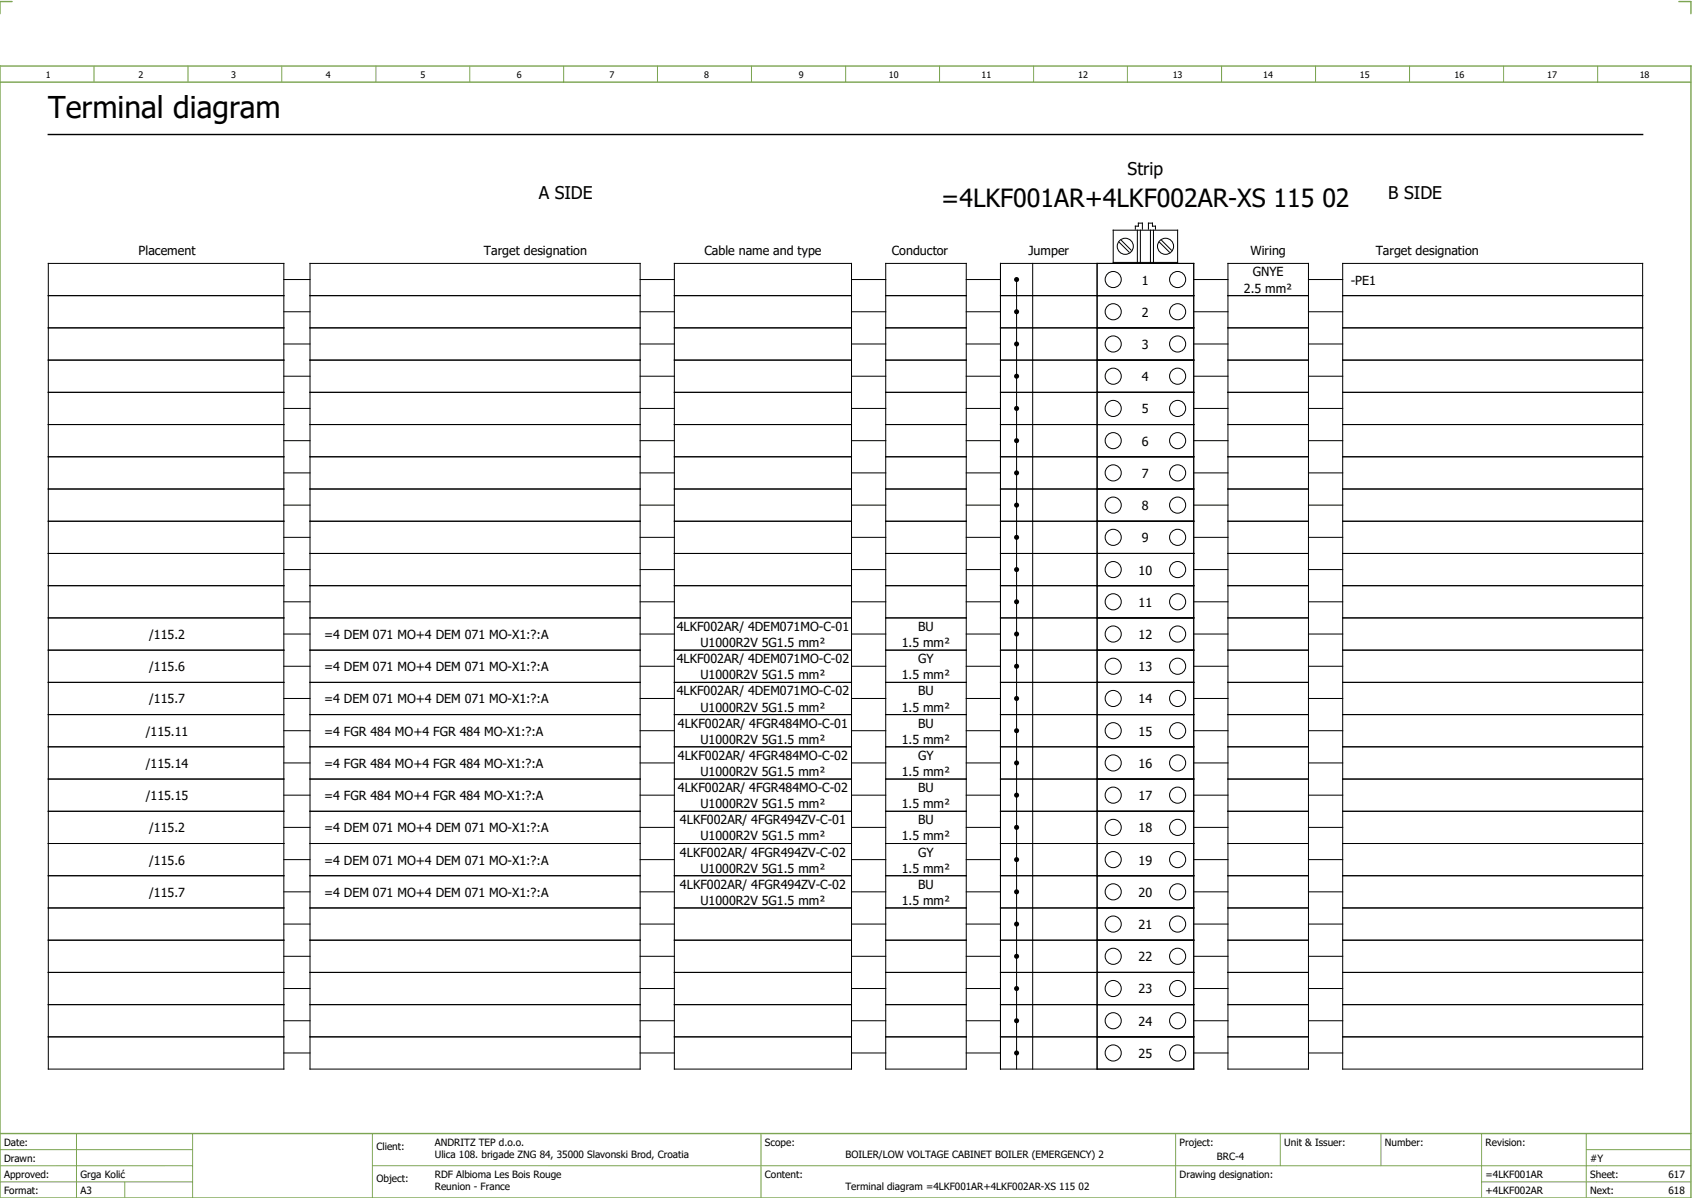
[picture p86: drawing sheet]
<svg xmlns="http://www.w3.org/2000/svg" width="421mm" height="297mm" viewBox="0 0 421 297" stroke-linecap="round" stroke-linejoin="round" font-family="sans-serif">
<defs><g id="words">
<text font-size="7.5" x="12" y="29.4">Terminal diagram</text>
<text font-size="6.2" x="233.8" y="51.4">=4LKF001AR+4LKF002AR-XS 115 02</text>
<g font-size="4.3">
<text x="280.1" y="43.4">Strip</text>
<text x="133.8" y="49.4">A SIDE</text>
<text x="344.8" y="49.4">B SIDE</text>
</g>
<g font-size="3.1">
<text x="34.4" y="63.4">Placement</text>
<text x="120.2" y="63.4">Target designation</text>
<text x="175" y="63.4">Cable name and type</text>
<text x="221.5" y="63.4">Conductor</text>
<text x="255.4" y="63.4">Jumper</text>
<text x="310.6" y="63.4">Wiring</text>
<text x="341.7" y="63.4">Target designation</text>
<text x="283.7" y="70.6">1</text>
<text x="311.2" y="68.6">GNYE</text>
<text x="335.5" y="70.6">-PE1</text>
<text x="309" y="72.6">2.5 mm²</text>
<text x="283.7" y="78.6">2</text>
<text x="283.7" y="86.6">3</text>
<text x="283.7" y="94.6">4</text>
<text x="283.7" y="102.6">5</text>
<text x="283.7" y="110.6">6</text>
<text x="283.7" y="118.6">7</text>
<text x="283.7" y="126.6">8</text>
<text x="283.7" y="134.6">9</text>
<text x="282.8" y="142.6">10</text>
<text x="282.8" y="150.6">11</text>
<text x="37" y="158.6">/115.2</text>
<text x="80.5" y="158.6">=4 DEM 071 MO+4 DEM 071 MO-X1:?:A</text>
<text x="168.1" y="156.6">4LKF002AR/ 4DEM071MO-C-01</text>
<text x="174" y="160.6">U1000R2V 5G1.5 mm²</text>
<text x="224" y="160.6">1.5 mm²</text>
<text x="228.1" y="156.6">BU</text>
<text x="282.8" y="158.6">12</text>
<text x="37" y="166.6">/115.6</text>
<text x="80.5" y="166.6">=4 DEM 071 MO+4 DEM 071 MO-X1:?:A</text>
<text x="168.1" y="164.6">4LKF002AR/ 4DEM071MO-C-02</text>
<text x="228.1" y="164.6">GY</text>
<text x="282.8" y="166.6">13</text>
<text x="168.1" y="172.6">4LKF002AR/ 4DEM071MO-C-02</text>
<text x="174" y="168.6">U1000R2V 5G1.5 mm²</text>
<text x="224" y="168.6">1.5 mm²</text>
<text x="228.1" y="172.6">BU</text>
<text x="37" y="174.6">/115.7</text>
<text x="80.5" y="174.6">=4 DEM 071 MO+4 DEM 071 MO-X1:?:A</text>
<text x="174" y="176.6">U1000R2V 5G1.5 mm²</text>
<text x="224" y="176.6">1.5 mm²</text>
<text x="282.8" y="174.6">14</text>
<text x="36.2" y="182.6">/115.11</text>
<text x="80.5" y="182.6">=4 FGR 484 MO+4 FGR 484 MO-X1:?:A</text>
<text x="168.4" y="180.6">4LKF002AR/ 4FGR484MO-C-01</text>
<text x="174" y="184.6">U1000R2V 5G1.5 mm²</text>
<text x="224" y="184.6">1.5 mm²</text>
<text x="228.1" y="180.6">BU</text>
<text x="282.8" y="182.6">15</text>
<text x="36.2" y="190.6">/115.14</text>
<text x="80.5" y="190.6">=4 FGR 484 MO+4 FGR 484 MO-X1:?:A</text>
<text x="168.4" y="188.6">4LKF002AR/ 4FGR484MO-C-02</text>
<text x="228.1" y="188.6">GY</text>
<text x="282.8" y="190.6">16</text>
<text x="168.4" y="196.6">4LKF002AR/ 4FGR484MO-C-02</text>
<text x="174" y="192.6">U1000R2V 5G1.5 mm²</text>
<text x="224" y="192.6">1.5 mm²</text>
<text x="228.1" y="196.6">BU</text>
<text x="36.2" y="198.6">/115.15</text>
<text x="80.5" y="198.6">=4 FGR 484 MO+4 FGR 484 MO-X1:?:A</text>
<text x="174" y="200.6">U1000R2V 5G1.5 mm²</text>
<text x="224" y="200.6">1.5 mm²</text>
<text x="282.8" y="198.6">17</text>
<text x="37" y="206.6">/115.2</text>
<text x="80.5" y="206.6">=4 DEM 071 MO+4 DEM 071 MO-X1:?:A</text>
<text x="168.9" y="204.6">4LKF002AR/ 4FGR494ZV-C-01</text>
<text x="174" y="208.6">U1000R2V 5G1.5 mm²</text>
<text x="224" y="208.6">1.5 mm²</text>
<text x="228.1" y="204.6">BU</text>
<text x="282.8" y="206.6">18</text>
<text x="37" y="214.6">/115.6</text>
<text x="80.5" y="214.6">=4 DEM 071 MO+4 DEM 071 MO-X1:?:A</text>
<text x="168.9" y="212.6">4LKF002AR/ 4FGR494ZV-C-02</text>
<text x="228.1" y="212.6">GY</text>
<text x="282.8" y="214.6">19</text>
<text x="168.9" y="220.6">4LKF002AR/ 4FGR494ZV-C-02</text>
<text x="174" y="216.6">U1000R2V 5G1.5 mm²</text>
<text x="224" y="216.6">1.5 mm²</text>
<text x="228.1" y="220.6">BU</text>
<text x="37" y="222.6">/115.7</text>
<text x="80.5" y="222.6">=4 DEM 071 MO+4 DEM 071 MO-X1:?:A</text>
<text x="174" y="224.6">U1000R2V 5G1.5 mm²</text>
<text x="224" y="224.6">1.5 mm²</text>
<text x="282.8" y="222.6">20</text>
<text x="282.8" y="230.6">21</text>
<text x="282.8" y="238.6">22</text>
<text x="282.8" y="246.6">23</text>
<text x="282.8" y="254.6">24</text>
<text x="282.8" y="262.6">25</text>
</g>
<g font-size="2.5">
<text x="1" y="284.4">Date:</text>
<text x="93.5" y="285.4">Client:</text>
<text x="108" y="284.4">ANDRITZ TEP d.o.o.</text>
<text x="108" y="287.4">Ulica 108. brigade ZNG 84, 35000 Slavonski Brod, Croatia</text>
<text x="190" y="284.4">Scope:</text>
<text x="210" y="287.4">BOILER/LOW VOLTAGE CABINET BOILER (EMERGENCY) 2</text>
<text x="293" y="284.4">Project:</text>
<text x="302.3" y="287.9">BRC-4</text>
<text x="319" y="284.4">Unit &amp; Issuer:</text>
<text x="344" y="284.4">Number:</text>
<text x="369" y="284.4">Revision:</text>
<text x="1" y="288.4">Drawn:</text>
<text x="1" y="292.4">Approved:</text>
<text x="20" y="292.4">Grga Kolić</text>
<text x="93.5" y="293.4">Object:</text>
<text x="108" y="292.4">RDF Albioma Les Bois Rouge</text>
<text x="190" y="292.4">Content:</text>
<text x="293" y="292.4">Drawing designation:</text>
<text x="369" y="292.4">=4LKF001AR</text>
<text x="395" y="292.4">Sheet:</text>
<text x="395" y="288.4">#Y</text>
<text x="414.4" y="292.4">617</text>
<text x="1" y="296.4">Format:</text>
<text x="20" y="296.4">A3</text>
<text x="108" y="295.4">Reunion - France</text>
<text x="210" y="295.4">Terminal diagram =4LKF001AR+4LKF002AR-XS 115 02</text>
<text x="369" y="296.4">+4LKF002AR</text>
<text x="395" y="296.4">Next:</text>
<text x="414.4" y="296.4">618</text>
</g>
<g font-size="2.2">
<text x="11.4" y="19.4">1</text>
<text x="34.4" y="19.4">2</text>
<text x="57.4" y="19.4">3</text>
<text x="80.9" y="19.4">4</text>
<text x="104.4" y="19.4">5</text>
<text x="128.4" y="19.4">6</text>
<text x="151.4" y="19.4">7</text>
<text x="174.9" y="19.4">8</text>
<text x="198.4" y="19.4">9</text>
<text x="220.8" y="19.4">10</text>
<text x="243.8" y="19.4">11</text>
<text x="267.8" y="19.4">12</text>
<text x="291.3" y="19.4">13</text>
<text x="313.8" y="19.4">14</text>
<text x="337.8" y="19.4">15</text>
<text x="361.3" y="19.4">16</text>
<text x="384.3" y="19.4">17</text>
<text x="407.3" y="19.4">18</text>
</g>
</g></defs>
<path d="M0 16.4h420v281h-420zM3 .4h-3v3M417 .4h3v3M0 20.4h420M0 281.4h420" fill="none" stroke="#7ca552" stroke-width=".35"/>
<g fill="none" stroke="#7ca552" stroke-width=".25">
<path d="M23.4 16.5v4M46.7 16.4v4M70 16.4v4M93.4 16.4v4M116.7 16.5v4M140 16.4v4M163.3 16.4v4M186.7 16.4v4M210 16.4v4M233.4 16.4v4M256.7 16.4v4M280 16.5v4"/>
<path d="M303.4 16.4v4M326.8 16.4v4M350.1 16.4v4M373.5 16.4v4M396.8 16.4v4M0 285.4h47.8M0 293.4h47.8M19 281.4v16M31 293.4v4M47.8 281.4v16M47.8 289.4h-47.8M92.5 281.4v16"/>
<path d="M92.5 289.4h327.5M189 281.4v16M292 281.4v15.8M318 281.4v8M343 281.4v8M368 281.4v15.8M368 293.4h52M394 285.4h26M394 281.4v15.8"/>
</g>
<path d="M12 33.4h396" fill="none" stroke="#000" stroke-width=".35"/>
<g fill="none" stroke="#000" stroke-width=".25">
<path d="M276.5 57.1h16v8h-16zM278.5 59.6l2.5 2.5M282 56.9v-.8h.7v-.7h1.1v1.5M282.5 57.1v8M283.2 57.1v8M285.3 56.9v-1.5h.9v.7h.8v.8M285.8 57.1v8M286.5 57.1v8M288.5 59.6l2.5 2.5M12 73.4h58.5M12 65.4h58.5v200h-58.5zM70.5 69.4h6.5"/>
<path d="M70.5 77.4h6.5M77 73.4h82M77 65.4h82v200h-82zM159 69.4h8.5M159 77.4h8.5M167.5 73.4h44M167.5 65.4h44v200h-44zM211.5 69.4h8.5M211.5 77.4h8.5M220 73.4h20M220 65.4h20v200h-20zM240 69.4h8.5"/>
<path d="M240 77.4h8.5M248.5 73.4h48M248.5 65.4h48v200h-48zM252.5 69.1v196.3M256.5 65.4v200M272.5 65.4v200M278 60.1l2.5 2.5M288 60.1l2.5 2.5M296.5 69.4h8.5M296.5 77.4h8.5M305 73.4h20M305 65.4h20v200h-20z"/>
<path d="M325 69.4h8.5M325 77.4h8.5M333.5 73.4h74.5M333.5 65.4h74.5v200h-74.5zM12 81.4h58.5M12 89.4h58.5M12 97.4h58.5M70.5 85.4h6.5M70.5 93.4h6.5M77 81.4h82M77 89.4h82M77 97.4h82"/>
<path d="M159 85.4h8.5M159 93.4h8.5M167.5 81.4h44M167.5 89.4h44M167.5 97.4h44M211.5 85.4h8.5M211.5 93.4h8.5M220 81.4h20M220 89.4h20M220 97.4h20M240 85.4h8.5M240 93.4h8.5"/>
<path d="M248.5 81.4h48M248.5 89.4h48M248.5 97.4h48M296.5 85.4h8.5M296.5 93.4h8.5M305 81.4h20M305 89.4h20M305 97.4h20M325 85.4h8.5M325 93.4h8.5M333.5 81.4h74.5M333.5 89.4h74.5"/>
<path d="M333.5 97.4h74.5M12 105.4h58.5M12 113.4h58.5M70.5 101.4h6.5M70.5 109.4h6.5M70.5 117.4h6.5M77 105.4h82M77 113.4h82M159 101.4h8.5M159 109.4h8.5M159 117.4h8.5M167.5 105.4h44"/>
<path d="M167.5 113.4h44M211.5 101.4h8.5M211.5 109.4h8.5M211.5 117.4h8.5M220 105.4h20M220 113.4h20M240 101.4h8.5M240 109.4h8.5M240 117.4h8.5M248.5 105.4h48M248.5 113.4h48M296.5 101.4h8.5"/>
<path d="M296.5 109.4h8.5M296.5 117.4h8.5M305 105.4h20M305 113.4h20M325 101.4h8.5M325 109.4h8.5M325 117.4h8.5M333.5 105.4h74.5M333.5 113.4h74.5M12 121.4h58.5M12 129.4h58.5M12 137.4h58.5"/>
<path d="M70.5 125.4h6.5M70.5 133.4h6.5M77 121.4h82M77 129.4h82M77 137.4h82M159 125.4h8.5M159 133.4h8.5M167.5 121.4h44M167.5 129.4h44M167.5 137.4h44M211.5 125.4h8.5M211.5 133.4h8.5"/>
<path d="M220 121.4h20M220 129.4h20M220 137.4h20M240 125.4h8.5M240 133.4h8.5M248.5 121.4h48M248.5 129.4h48M248.5 137.4h48M296.5 125.4h8.5M296.5 133.4h8.5M305 121.4h20M305 129.4h20"/>
<path d="M305 137.4h20M325 125.4h8.5M325 133.4h8.5M333.5 121.4h74.5M333.5 129.4h74.5M333.5 137.4h74.5M12 145.4h58.5M12 153.4h58.5M70.5 141.4h6.5M70.5 149.4h6.5M70.5 157.4h6.5M77 145.4h82"/>
<path d="M77 153.4h82M159 141.4h8.5M159 149.4h8.5M159 157.4h8.5M167.5 145.4h44M167.5 153.4h44M211.5 141.4h8.5M211.5 149.4h8.5M211.5 157.4h8.5M220 145.4h20M220 153.4h20M240 141.4h8.5"/>
<path d="M240 149.4h8.5M240 157.4h8.5M248.5 145.4h48M248.5 153.4h48M296.5 141.4h8.5M296.5 149.4h8.5M296.5 157.4h8.5M305 145.4h20M305 153.4h20M325 141.4h8.5M325 149.4h8.5M325 157.4h8.5"/>
<path d="M333.5 145.4h74.5M333.5 153.4h74.5M12 161.4h58.5M12 169.4h58.5M12 177.4h58.5M70.5 165.4h6.5M70.5 173.4h6.5M77 161.4h82M77 169.4h82M77 177.4h82M159 165.4h8.5M159 173.4h8.5"/>
<path d="M167.5 161.4h44M167.5 169.4h44M167.5 177.4h44M211.5 165.4h8.5M211.5 173.4h8.5M220 161.4h20M220 169.4h20M220 177.4h20M240 165.4h8.5M240 173.4h8.5M248.5 161.4h48M248.5 169.4h48"/>
<path d="M248.5 177.4h48M296.5 165.4h8.5M296.5 173.4h8.5M305 161.4h20M305 169.4h20M305 177.4h20M325 165.4h8.5M325 173.4h8.5M333.5 161.4h74.5M333.5 169.4h74.5M333.5 177.4h74.5M12 185.4h58.5"/>
<path d="M12 193.4h58.5M70.5 181.4h6.5M70.5 189.4h6.5M70.5 197.4h6.5M77 185.4h82M77 193.4h82M159 181.4h8.5M159 189.4h8.5M159 197.4h8.5M167.5 185.4h44M167.5 193.4h44M211.5 181.4h8.5"/>
<path d="M211.5 189.4h8.5M211.5 197.4h8.5M220 185.4h20M220 193.4h20M240 181.4h8.5M240 189.4h8.5M240 197.4h8.5M248.5 185.4h48M248.5 193.4h48M296.5 181.4h8.5M296.5 189.4h8.5M296.5 197.4h8.5"/>
<path d="M305 185.4h20M305 193.4h20M325 181.4h8.5M325 189.4h8.5M325 197.4h8.5M333.5 185.4h74.5M333.5 193.4h74.5M12 201.4h58.5M12 209.4h58.5M12 217.4h58.5M70.5 205.4h6.5M70.5 213.4h6.5"/>
<path d="M77 201.4h82M77 209.4h82M77 217.4h82M159 205.4h8.5M159 213.4h8.5M167.5 201.4h44M167.5 209.4h44M167.5 217.4h44M211.5 205.4h8.5M211.5 213.4h8.5M220 201.4h20M220 209.4h20"/>
<path d="M220 217.4h20M240 205.4h8.5M240 213.4h8.5M248.5 201.4h48M248.5 209.4h48M248.5 217.4h48M296.5 205.4h8.5M296.5 213.4h8.5M305 201.4h20M305 209.4h20M305 217.4h20M325 205.4h8.5"/>
<path d="M325 213.4h8.5M333.5 201.4h74.5M333.5 209.4h74.5M333.5 217.4h74.5M12 225.4h58.5M12 233.4h58.5M70.5 221.4h6.5M70.5 229.4h6.5M70.5 237.4h6.5M77 225.4h82M77 233.4h82M159 221.4h8.5"/>
<path d="M159 229.4h8.5M159 237.4h8.5M167.5 225.4h44M167.5 233.4h44M211.5 221.4h8.5M211.5 229.4h8.5M211.5 237.4h8.5M220 225.4h20M220 233.4h20M240 221.4h8.5M240 229.4h8.5M240 237.4h8.5"/>
<path d="M248.5 225.4h48M248.5 233.4h48M296.5 221.4h8.5M296.5 229.4h8.5M296.5 237.4h8.5M305 225.4h20M305 233.4h20M325 221.4h8.5M325 229.4h8.5M325 237.4h8.5M333.5 225.4h74.5M333.5 233.4h74.5"/>
<path d="M12 241.4h58.5M12 249.4h58.5M12 257.4h58.5M70.5 245.4h6.5M70.5 253.4h6.5M77 241.4h82M77 249.4h82M77 257.4h82M159 245.4h8.5M159 253.4h8.5M167.5 241.4h44M167.5 249.4h44"/>
<path d="M167.5 257.4h44M211.5 245.4h8.5M211.5 253.4h8.5M220 241.4h20M220 249.4h20M220 257.4h20M240 245.4h8.5M240 253.4h8.5M248.5 241.4h48M248.5 249.4h48M248.5 257.4h48M296.5 245.4h8.5"/>
<path d="M296.5 253.4h8.5M305 241.4h20M305 249.4h20M305 257.4h20M325 245.4h8.5M325 253.4h8.5M333.5 241.4h74.5M333.5 249.4h74.5M333.5 257.4h74.5M70.5 261.4h6.5M159 261.4h8.5M211.5 261.4h8.5"/>
<path d="M240 261.4h8.5M296.5 261.4h8.5M325 261.4h8.5"/>
<circle cx="276.5" cy="69.4" r="2"/>
<circle cx="276.5" cy="77.4" r="2"/>
<circle cx="279.5" cy="61.1" r="2"/>
<circle cx="289.5" cy="61.1" r="2"/>
<circle cx="292.5" cy="69.4" r="2"/>
<circle cx="292.5" cy="77.4" r="2"/>
<circle cx="276.5" cy="93.4" r="2"/>
<circle cx="276.5" cy="85.4" r="2"/>
<circle cx="292.5" cy="93.4" r="2"/>
<circle cx="292.5" cy="85.4" r="2"/>
<circle cx="276.5" cy="117.4" r="2"/>
<circle cx="276.5" cy="109.4" r="2"/>
<circle cx="276.5" cy="101.4" r="2"/>
<circle cx="292.5" cy="117.4" r="2"/>
<circle cx="292.5" cy="109.4" r="2"/>
<circle cx="292.5" cy="101.4" r="2"/>
<circle cx="276.5" cy="133.4" r="2"/>
<circle cx="276.5" cy="125.4" r="2"/>
<circle cx="292.5" cy="125.4" r="2"/>
<circle cx="292.5" cy="133.4" r="2"/>
<circle cx="276.5" cy="149.4" r="2"/>
<circle cx="276.5" cy="157.4" r="2"/>
<circle cx="276.5" cy="141.4" r="2"/>
<circle cx="292.5" cy="149.4" r="2"/>
<circle cx="292.5" cy="141.4" r="2"/>
<circle cx="292.5" cy="157.4" r="2"/>
<circle cx="276.5" cy="165.4" r="2"/>
<circle cx="276.5" cy="173.4" r="2"/>
<circle cx="292.5" cy="165.4" r="2"/>
<circle cx="292.5" cy="173.4" r="2"/>
<circle cx="276.5" cy="189.4" r="2"/>
<circle cx="276.5" cy="197.4" r="2"/>
<circle cx="276.5" cy="181.4" r="2"/>
<circle cx="292.5" cy="189.4" r="2"/>
<circle cx="292.5" cy="197.4" r="2"/>
<circle cx="292.5" cy="181.4" r="2"/>
<circle cx="276.5" cy="213.4" r="2"/>
<circle cx="276.5" cy="205.4" r="2"/>
<circle cx="292.5" cy="213.4" r="2"/>
<circle cx="292.5" cy="205.4" r="2"/>
<circle cx="276.5" cy="237.4" r="2"/>
<circle cx="276.5" cy="229.4" r="2"/>
<circle cx="276.5" cy="221.4" r="2"/>
<circle cx="292.5" cy="237.4" r="2"/>
<circle cx="292.5" cy="229.4" r="2"/>
<circle cx="292.5" cy="221.4" r="2"/>
<circle cx="276.5" cy="245.4" r="2"/>
<circle cx="276.5" cy="253.4" r="2"/>
<circle cx="292.5" cy="245.4" r="2"/>
<circle cx="292.5" cy="253.4" r="2"/>
<circle cx="276.5" cy="261.4" r="2"/>
<circle cx="292.5" cy="261.4" r="2"/>
</g>
<g fill="#000">
<circle cx="252.5" cy="77.4" r=".63"/>
<circle cx="252.5" cy="69.4" r=".63"/>
<circle cx="252.5" cy="85.4" r=".63"/>
<circle cx="252.5" cy="93.4" r=".63"/>
<circle cx="252.5" cy="117.4" r=".63"/>
<circle cx="252.5" cy="109.4" r=".63"/>
<circle cx="252.5" cy="101.4" r=".63"/>
<circle cx="252.5" cy="133.4" r=".63"/>
<circle cx="252.5" cy="125.4" r=".63"/>
<circle cx="252.5" cy="157.4" r=".63"/>
<circle cx="252.5" cy="141.4" r=".63"/>
<circle cx="252.5" cy="149.4" r=".63"/>
<circle cx="252.5" cy="173.4" r=".63"/>
<circle cx="252.5" cy="165.4" r=".63"/>
<circle cx="252.5" cy="181.4" r=".63"/>
<circle cx="252.5" cy="197.4" r=".63"/>
<circle cx="252.5" cy="189.4" r=".63"/>
<circle cx="252.5" cy="205.4" r=".63"/>
<circle cx="252.5" cy="213.4" r=".63"/>
<circle cx="252.5" cy="229.4" r=".63"/>
<circle cx="252.5" cy="221.4" r=".63"/>
<circle cx="252.5" cy="237.4" r=".63"/>
<circle cx="252.5" cy="253.4" r=".63"/>
<circle cx="252.5" cy="245.4" r=".63"/>
<circle cx="252.5" cy="261.4" r=".63"/>
</g>
<use href="#words"/>
</svg>
